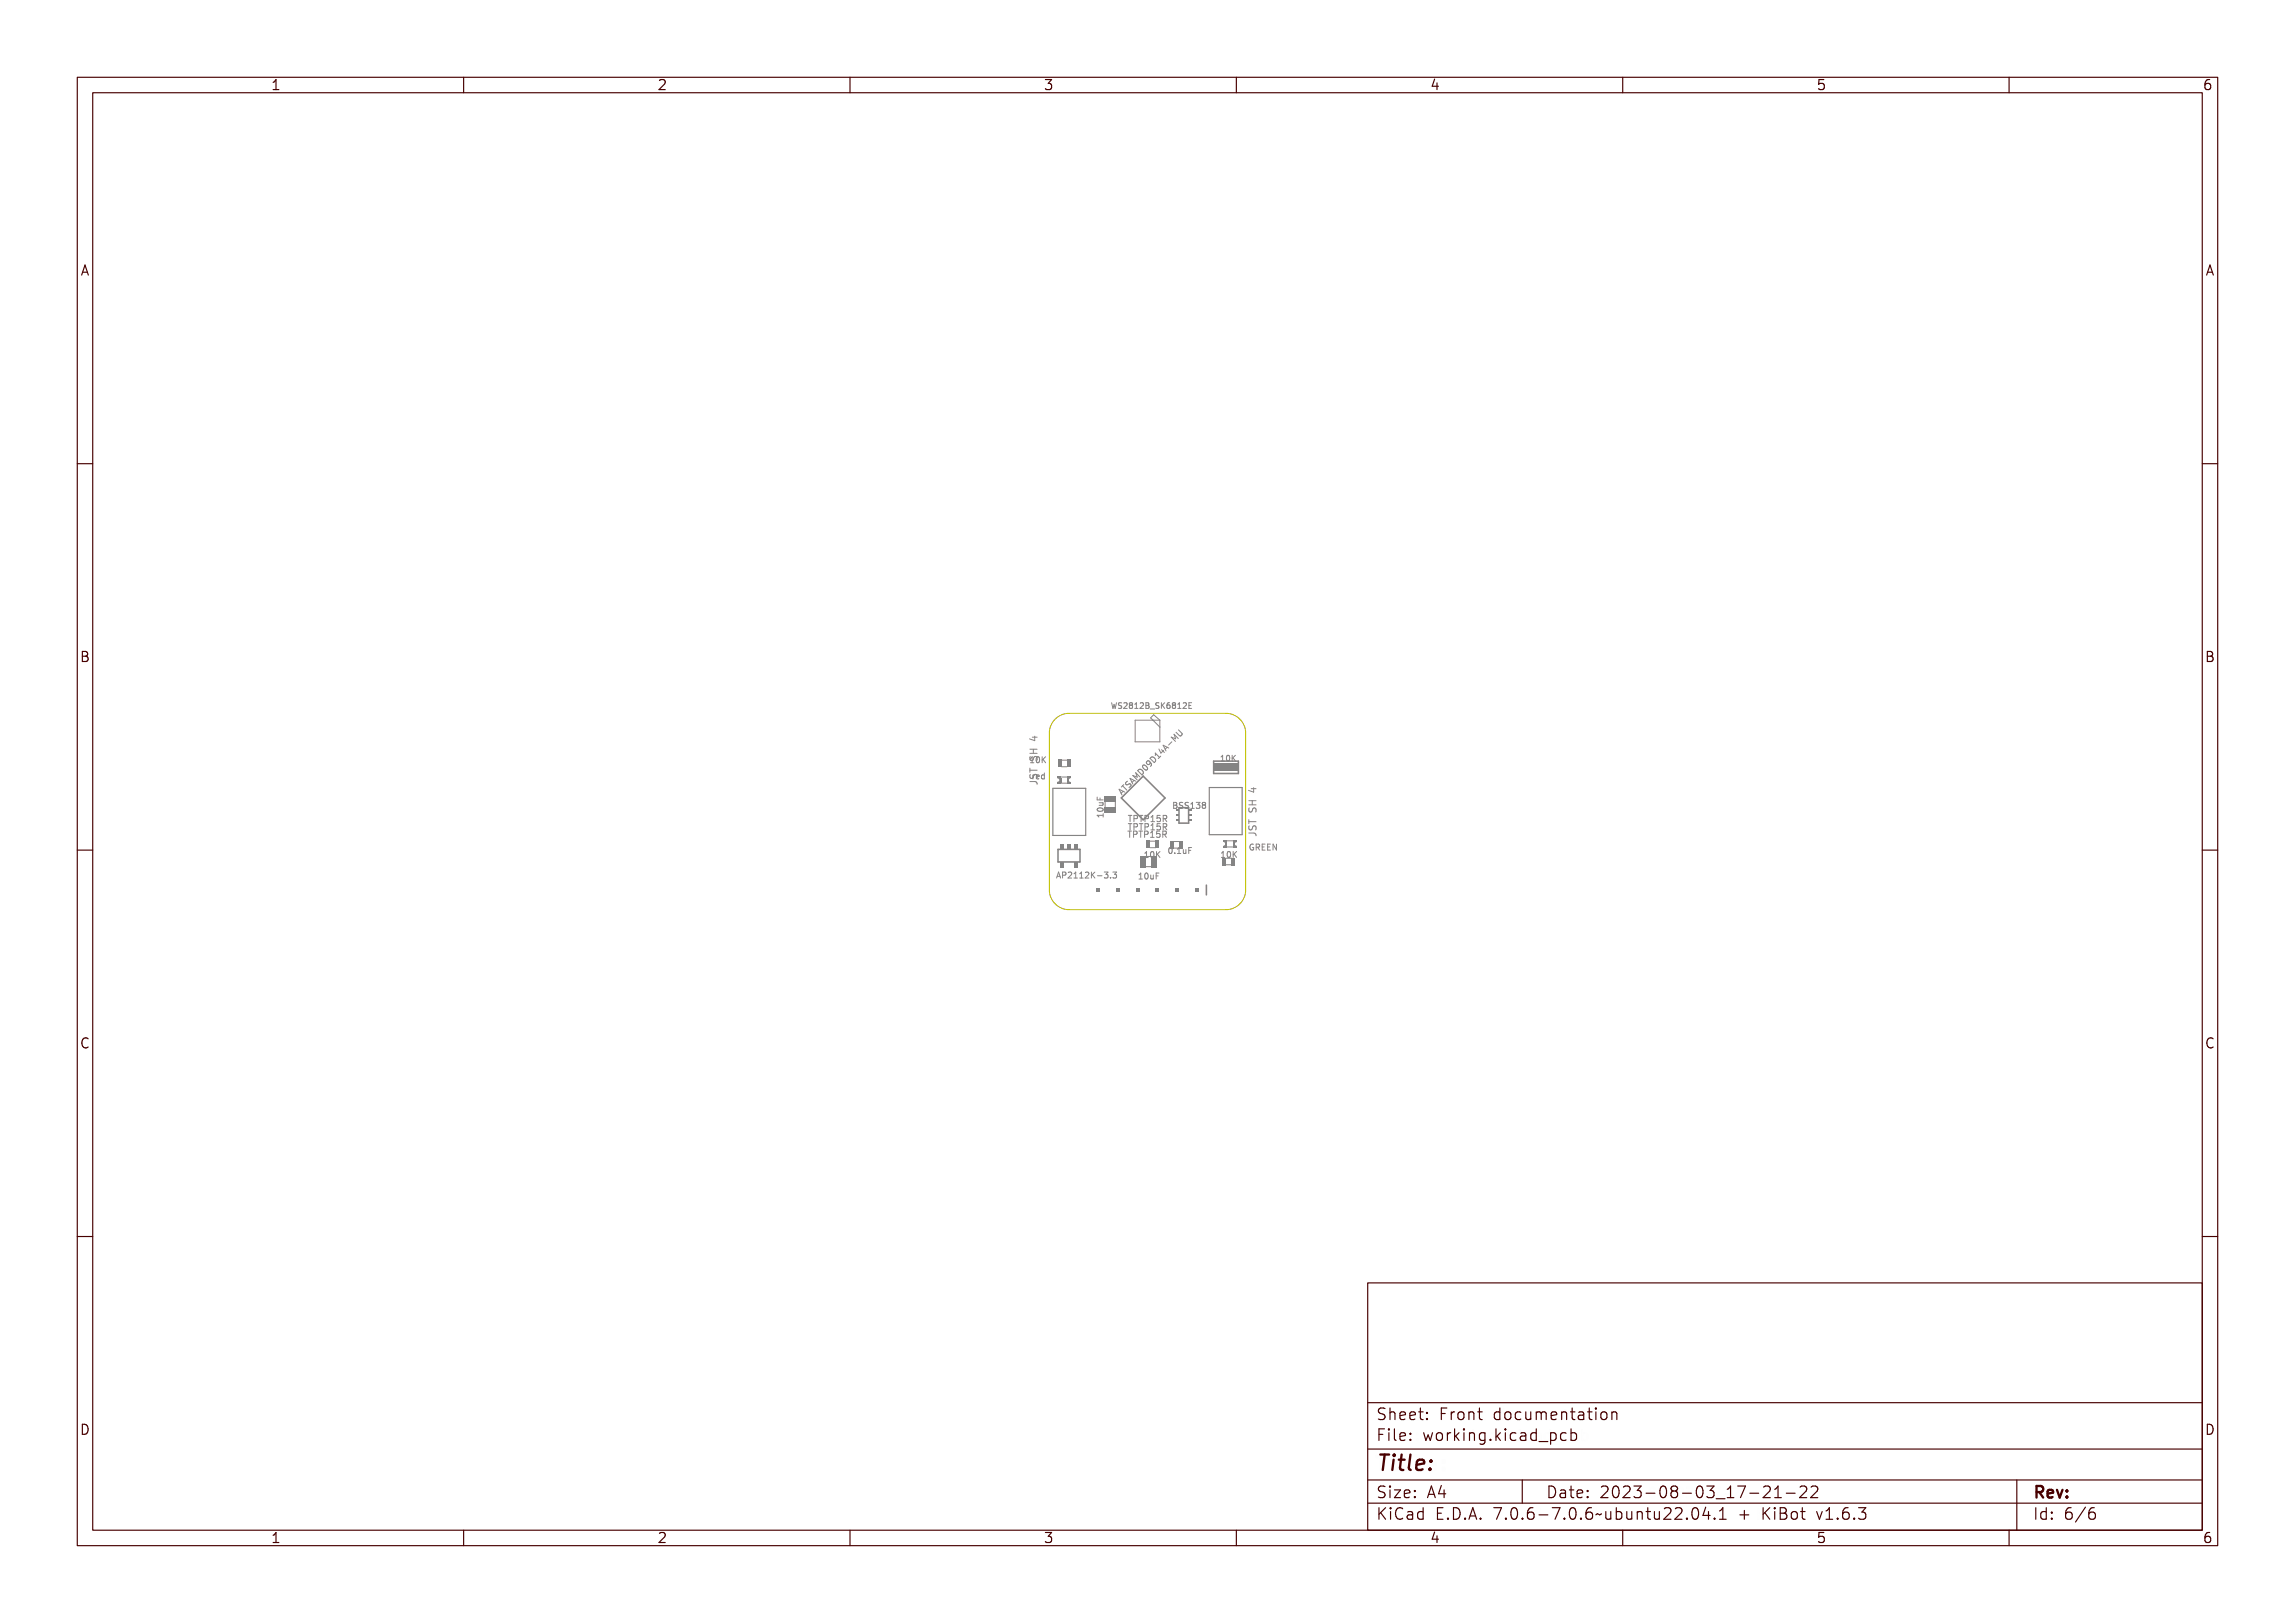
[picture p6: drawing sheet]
<svg xmlns="http://www.w3.org/2000/svg" width="297mm" height="210mm" viewBox="0 0 297 210" stroke-linecap="round" stroke-linejoin="round" font-family="sans-serif">
<defs><g id="words">
<text font-size="2.7" fill="#480000" x="178" y="190.3">Title:</text>
<g font-size="2" fill="#480000">
<text x="178" y="183.7">Sheet: Front documentation</text>
<text x="178" y="186.5">File: working.kicad_pcb</text>
<text x="178" y="193.9">Size: A4</text>
<text x="178" y="196.6">KiCad E.D.A. 7.0.6-7.0.6~ubuntu22.04.1 + KiBot v1.6.3</text>
<text x="200" y="193.9">Date: 2023-08-03_17-21-22</text>
<text x="263" y="196.6">Id: 6/6</text>
<text x="263" y="193.9">Rev:</text>
</g>
<g font-size="1.7" fill="#480000">
<text x="35" y="11.7">1</text>
<text x="85" y="11.7">2</text>
<text x="135" y="11.7">3</text>
<text x="185" y="11.7">4</text>
<text x="235" y="11.7">5</text>
<text x="285" y="11.7">6</text>
<text x="10.5" y="35.7">A</text>
<text x="285.5" y="35.7">A</text>
<text x="10.5" y="85.6">B</text>
<text x="285.5" y="85.6">B</text>
<text x="10.5" y="135.7">C</text>
<text x="285.5" y="135.7">C</text>
<text x="10.5" y="185.6">D</text>
<text x="285.5" y="185.6">D</text>
<text x="35" y="199.7">1</text>
<text x="85" y="199.7">2</text>
<text x="135" y="199.7">3</text>
<text x="185" y="199.7">4</text>
<text x="235" y="199.7">5</text>
<text x="285" y="199.7">6</text>
</g>
<g font-size="1.1" fill="#848484">
<text x="145.9" y="106.3">TPTP15R</text>
<text x="145.9" y="107.4">TPTP15R</text>
<text x="145.9" y="108.4">TPTP15R</text>
</g>
<g font-size="1" fill="#848484">
<text x="143.7" y="91.7">WS2812B_SK6812E</text>
<text x="133.5" y="100.8">red</text>
<text x="133.6" y="98.7">10K</text>
<text x="157.8" y="98.5">10K</text>
<text x="142.8" y="105.9" transform="rotate(-90 142.8 105.9)">10uF</text>
<text x="145.1" y="102.9" transform="rotate(-45 145.1 102.9)">ATSAMD09D14A-MU</text>
<text x="151.7" y="104.6">BSS138</text>
<text x="136.6" y="113.6">AP2112K-3.3</text>
<text x="147.2" y="113.8">10uF</text>
<text x="148" y="111">10K</text>
<text x="151.2" y="110.5">0.1uF</text>
<text x="157.9" y="111">10K</text>
<text x="161.6" y="110">GREEN</text>
</g>
</g></defs>
<g fill="none" stroke="#848484" stroke-width=".13">
<path d="M133.3 99.4v.5M133.3 99.7h.9M133.3 97.5h.9M133.3 96.9h.9M133.3 97.9v.3l.2 .2M133.4 98.7h.4M133.4 99.5h.1v.2h.8v.2h-.8v.2h-.1zM133.4 97.3h.9v.1h-.4v.3h.4v.1h-.9v-.1h.4v-.3h-.4zM133.4 95.9h.6v-.2h.1v.2h.2v.1h-.2v.4h-.1l-.6-.4zM133.4 98.1h.1M133.5 98.1h.1a.2 .2 0 0 0-.1 .2 .2 .2 0 0 0 .3 .1 .3 .3 0 0 1 .2-.4 .3 .3 0 0 1 .4 .2 .3 .3 0 0 1-.2 .4 .21 .21 0 0 0 .1-.3 .21 .21 0 0 0-.3-.1 .3 .3 0 0 1-.4 .4 .3 .3 0 0 1-.1-.5zM133.5 96h.5v.3z"/>
<path d="M133.6 95.4h.6M133.7 96.9v.6M133.7 98h.3v.6h.2v.1h-.4v-.1h.1v-.5h-.2zM133.9 95.3v.5l-.7-.2M134.4 98.1a.22 .22 0 0 1 .3 0l.1 .2a.31 .31 0 0 1-.2 .4 .45 .45 0 0 1-.2-.6zM134.5 98.1a.31 .31 0 0 1 .2 .2 .31 .31 0 0 1-.2 .3l-.1-.3zM134.9 98h.1v.3l.4-.3h.1l-.3 .3 .3 .4h-.1l-.3-.4-.1 .4h-.1zM143.7 91h.1l.1 .6 .1-.4h.1v.4l.1-.6h.1l-.1 .7h-.1l-.1-.4-.1 .4h-.1zM144.4 91h.2h.2l-.1 .1a.15 .15 0 0 0-.2 0 .15 .15 0 0 0 .1 .2 .22 .22 0 0 1 .2 .4 .22 .22 0 0 1-.4-.1 .17 .17 0 0 0 .2 0 .17 .17 0 0 0 .1-.2 .23 .23 0 0 1-.3-.1 .23 .23 0 0 1 0-.3zM145 91a.26 .26 0 0 1 .4 .1 .26 .26 0 0 1-.2 .4l-.1 .1h.3v.1h-.4l.2-.4a.18 .18 0 0 0 0-.2 .18 .18 0 0 0-.2 0zM145.6 91a.2 .2 0 0 1 .3 0 .2 .2 0 0 1 0 .3 .21 .21 0 0 1 0 .3 .21 .21 0 0 1-.3 0 .21 .21 0 0 1 .1-.3l-.1-.1zM146.2 91h.3v.6h.1v.1h-.4v-.1h.2v-.5h-.2z"/>
<path d="M146.7 91a.26 .26 0 0 1 .5 .1 .26 .26 0 0 1-.2 .4l-.1 .1h.3v.1h-.5l.3-.4a.18 .18 0 0 0 0-.2 .18 .18 0 0 0-.3 0zM147.3 91h.3a.17 .17 0 0 1 .2 .1 .17 .17 0 0 1-.1 .2 .2 .2 0 0 1 .1 .3 .2 .2 0 0 1-.2 .1h-.3zM147.4 91.4h.2a.13 .13 0 0 1 .1 .1 .13 .13 0 0 1-.1 .1h-.2zM147.4 91.1h.2a.11 .11 0 0 1 .1 .1 .11 .11 0 0 1-.1 .1h-.2zM147.5 99.5a.44 .44 0 0 1 .4 .1 .44 .44 0 0 1 .1 .5 .44 .44 0 0 1-.4-.1 .44 .44 0 0 1-.1-.5zM147.5 99.6a.42 .42 0 0 1 .5 .4 .42 .42 0 0 1-.5-.4zM147.9 91.9h.6zM147.9 99.1a.39 .39 0 0 1 .5 .1 .39 .39 0 0 1-.1 .6l-.1-.1a.22 .22 0 0 0 .2-.2 .22 .22 0 0 0-.1-.2 .25 .25 0 0 1-.3 .2 .25 .25 0 0 1-.1-.4zM148.3 98.7a.39 .39 0 0 1 .6 .1 .39 .39 0 0 1-.2 .6l-.5-.6zM148.3 98.8a.29 .29 0 0 1 .4 0 .29 .29 0 0 1 0 .4zM148.6 91h.2h.1v.1a.15 .15 0 0 0-.3 0 .15 .15 0 0 0 .2 .2 .22 .22 0 0 1 .1 .4 .22 .22 0 0 1-.4-.1 .17 .17 0 0 0 .3 0 .17 .17 0 0 0 0-.2 .23 .23 0 0 1-.2-.1 .23 .23 0 0 1 0-.3zM148.9 98.2l.4 .4 .1-.1 .1 .1-.3 .3-.1-.1 .2-.1-.4-.4-.1 .2-.1-.1z"/>
<path d="M149.1 91h.1v.3l.3-.3h.1l-.2 .3 .2 .4h-.1l-.2-.4-.1 .4h-.1zM149.3 97.8l.1-.1 .3 .3 .1-.1 .1 .3-.1 .1-.1-.1-.2 .2zM149.3 97.8l.3 .3-.1 .2zM149.6 97.4l.1-.1 .7 .4h-.1h-.1l-.2 .1 .1 .2-.1 .1zM149.7 97.4l.4 .2-.2 .2zM149.8 91.1l.2-.1h.1v.1a.21 .21 0 0 0-.2 0 .21 .21 0 0 0-.1 .2 .24 .24 0 0 1 .4 .1 .24 .24 0 0 1-.2 .3 .24 .24 0 0 1-.3-.2zM150.3 97.3l.2-.2 .1 .1-.2 .2zM150.4 91a.2 .2 0 0 1 .3 0 .2 .2 0 0 1-.1 .3 .21 .21 0 0 1 .1 .3 .21 .21 0 0 1-.3 0 .21 .21 0 0 1 0-.3l-.1-.1zM150.7 96.4v-.1l.6 .5-.1 .1-.5-.5 .2 .4-.4-.2 .5 .5-.1 .1-.5-.5 .1-.1 .3 .1zM150.8 96.2l.1-.1 .4 .4a.14 .14 0 0 0 .2 0 .14 .14 0 0 0 0-.2l-.4-.4h.1l.3 .3a.25 .25 0 0 1 0 .4 .25 .25 0 0 1-.3-.1zM150.9 91h.3v.6h.2v.1h-.4v-.1h.1v-.5h-.2zM151.5 91a.26 .26 0 0 1 .4 .1 .26 .26 0 0 1-.1 .4l-.2 .1h.3v.1h-.4l.2-.4a.18 .18 0 0 0 .1-.2 .18 .18 0 0 0-.3 0z"/>
<path d="M152.1 91h.4v.1h-.3v.2h.3v.1h-.3v.2h.3v.1h-.4zM152.5 95.6l-.6-.6 .2 .6-.5-.2 .5 .5M152.5 94.4l.5 .5v.2l-.2 .1h-.2l-.4-.4M153.1 91l.3-.1 .1 .2-.4 .6h.4M153.9 91.3h.2M154.2 90.9h-.3v.8h.3M157.9 97.8h.3v.6h.2v.1h-.4v-.1h.1v-.5h-.2zM158.5 97.9l.1-.1a.35 .35 0 0 1 .3 .3 .35 .35 0 0 1-.3 .4l-.1-.2zM158.7 97.9a.3 .3 0 0 1 .1 .2 .3 .3 0 0 1-.1 .3l-.1-.3zM159.1 97.8h.1v.3l.3-.3h.1l-.3 .3 .3 .4h-.1l-.3-.4v.4h-.1zM133.3 101.1h.6M133.3 100.2v.4"/>
<path d="M133.4 101.1h.6a.33 .33 0 0 1 .3 .5h-.1a.21 .21 0 0 0 .1-.2 .21 .21 0 0 0-.3-.2h-.5v.2h-.1zM133.5 100.3h.1a.2 .2 0 0 0-.1 .3 .2 .2 0 0 0 .3 0 .3 .3 0 0 1 .2-.3 .3 .3 0 0 1 .4 .1 .3 .3 0 0 1-.2 .4 .21 .21 0 0 0 .1-.3 .21 .21 0 0 0-.3 0 .3 .3 0 0 1-.4 .3 .3 .3 0 0 1-.1-.5zM134.1 101.2l.1 .3M136.9 112.9h.1l.2 .7h-.1v-.2h-.3v.2h-.1zM137 113l.1 .4h-.3zM137.4 112.9h.2a.25 .25 0 0 1 .2 .3 .25 .25 0 0 1-.3 .1v.3h-.1zM137.5 113h.1a.14 .14 0 0 1 .1 .1 .14 .14 0 0 1-.1 .2h-.1zM138 112.9a.27 .27 0 0 1 .4 .1 .27 .27 0 0 1-.2 .4l-.1 .2h.3h-.4l.2-.3a.19 .19 0 0 0 .1-.3 .19 .19 0 0 0-.3 0zM138.6 112.9h.3v.7h.2h-.5h.2v-.6h-.2zM139.3 112.9h.2v.7h.2h-.4h.1v-.6h-.1zM139.8 112.9a.27 .27 0 0 1 .5 .1 .27 .27 0 0 1-.2 .4l-.2 .2h.4h-.5l.3-.3a.19 .19 0 0 0 0-.3 .19 .19 0 0 0-.3 0zM140.4 112.9h.1v.3l.4-.3h.1l-.3 .3 .3 .4h-.1l-.3-.3-.1 .3h-.1z"/>
<path d="M141.2 113.3h.2v.1h-.2zM141.7 112.9a.23 .23 0 0 1 .4 0 .23 .23 0 0 1-.1 .3 .23 .23 0 0 1 .1 .4 .23 .23 0 0 1-.4-.1 .18 .18 0 0 0 .2 .1 .18 .18 0 0 0 .1-.2 .18 .18 0 0 0-.2-.1v-.1a.15 .15 0 0 0 .2-.1 .15 .15 0 0 0 0-.2 .15 .15 0 0 0-.2 .1zM142 105.5h.7v-.2h.1v.5h-.1v-.2h-.6l.1 .2h-.1zM142 103.5h.1v.3h.2v-.3h.1v.3h.4v.1h-.8zM142.1 104.8l.3-.1a.31 .31 0 0 1 .4 .3 .44 .44 0 0 1-.4 .2 .44 .44 0 0 1-.4-.2zM142.1 104.9a.34 .34 0 0 1 .6 .1 .34 .34 0 0 1-.6-.1zM142.2 104.1h.6l-.1 .1a.18 .18 0 0 1 .1 .2 .18 .18 0 0 1-.2 .1h-.4l.5-.1v-.2h-.5zM142.5 113.5h.1v.1h-.1zM143 112.9a.23 .23 0 0 1 .3 0 .23 .23 0 0 1 0 .3 .23 .23 0 0 1 0 .4 .23 .23 0 0 1-.4-.1 .18 .18 0 0 0 .3 .1 .18 .18 0 0 0 .1-.2 .18 .18 0 0 0-.2-.1v-.1a.15 .15 0 0 0 .2-.1 .15 .15 0 0 0-.1-.2 .15 .15 0 0 0-.2 .1zM144 112.8h.5l-.3 .3 .3 .1v.3l-.2 .1-.3-.1M144.9 102.1l.7 .4-.1 .1-.2-.1-.2 .2 .1 .2-.4-.7zM144.9 102.3l.3 .2-.1 .1z"/>
<path d="M145.5 101.5v.1l-.1 .2 .4 .4v.1l-.5-.4-.2 .1zM145.7 101.3l.2-.1v.1a.15 .15 0 0 0-.2 .2 .15 .15 0 0 0 .3 0 .23 .23 0 0 1 .3 .2 .23 .23 0 0 1-.3 .2 .17 .17 0 0 0 .2-.1 .17 .17 0 0 0-.1-.2 .24 .24 0 0 1-.4 .1 .24 .24 0 0 1 0-.4zM145.9 107.6h.6v.1h-.2v.7h-.1v-.7h-.3zM146 105.6h.6h-.3v.8h-.1v-.8h-.2zM146 106.6h.6v.1h-.3v.7h-.1v-.7h-.2zM146.2 100.8l.7 .4-.1 .1-.2-.1-.1 .2 .1 .1-.1 .1-.4-.7zM146.2 100.9l.4 .2-.2 .2zM146.5 100.5l.4 .2-.2-.4 .1-.1 .5 .6-.5-.4 .2 .3-.1 .1-.4-.2 .5 .5-.1 .1-.5-.6zM146.6 107.6h.3a.26 .26 0 0 1 .2 .3 .26 .26 0 0 1-.4 .2v.3h-.1zM146.7 105.6h.2a.26 .26 0 0 1 .3 .3 .26 .26 0 0 1-.4 .1v.4h-.1zM146.7 106.6h.2a.26 .26 0 0 1 .3 .4 .26 .26 0 0 1-.4 .1v.3h-.1zM146.7 107.7h.2a.15 .15 0 0 1 .1 .1 .15 .15 0 0 1-.1 .2h-.2z"/>
<path d="M146.8 105.6h.1a.15 .15 0 0 1 .2 .2 .15 .15 0 0 1-.2 .1h-.1zM146.8 106.7h.1a.15 .15 0 0 1 .2 .2 .15 .15 0 0 1-.2 .1h-.1zM147 100.1a.39 .39 0 0 1 .5 0 .39 .39 0 0 1-.1 .6l-.5-.5zM147 100.2a.29 .29 0 0 1 .4 0 .29 .29 0 0 1 0 .4zM147.2 107.6h.6v.1h-.2v.7h-.1v-.7h-.3zM147.3 105.6h.6h-.3v.8h-.1v-.8h-.2zM147.3 106.6h.6v.1h-.3v.7h-.1v-.7h-.2zM147.4 113.1l.2-.1v.7h.2v.1h-.4v-.1h.1v-.6l-.1 .1zM147.9 107.6h.3a.26 .26 0 0 1 .2 .3 .26 .26 0 0 1-.4 .2v.3h-.1zM148 113.1a.22 .22 0 0 1 .3 0l.1 .3a.31 .31 0 0 1-.2 .4 .45 .45 0 0 1-.2-.7zM148 105.6h.2a.26 .26 0 0 1 .3 .3 .26 .26 0 0 1-.4 .1v.4h-.1zM148 106.6h.2a.26 .26 0 0 1 .3 .4 .26 .26 0 0 1-.4 .1v.3h-.1z"/>
<path d="M148 107.7h.2a.15 .15 0 0 1 .1 .1 .15 .15 0 0 1-.1 .2h-.2zM148.1 105.6h.1a.15 .15 0 0 1 .2 .2 .15 .15 0 0 1-.2 .1h-.1zM148.1 106.7h.1a.15 .15 0 0 1 .2 .2 .15 .15 0 0 1-.2 .1h-.1zM148.1 113.1a.31 .31 0 0 1 .2 .3 .31 .31 0 0 1-.2 .3l-.1-.3zM148.1 110.3l.3-.1v.7h.1v.1h-.4v-.1h.2v-.6l-.2 .1zM148.6 113.2h.1v.4l.1 .1 .1-.1v-.4h.1v.6l-.1-.1a.18 .18 0 0 1-.2 .1 .18 .18 0 0 1-.1-.2zM148.6 107.6h.3v.7h.2v.1h-.5v-.1h.2v-.6h-.2zM148.7 105.6h.3v.7h.1v.1h-.4v-.1h.1v-.6h-.1zM148.7 106.7l.3-.1v.7h.1v.1h-.4v-.1h.1v-.6l-.1 .1zM148.7 110.3a.22 .22 0 0 1 .4 0l.1 .3a.31 .31 0 0 1-.3 .4 .45 .45 0 0 1-.2-.7zM148.8 108.8h.7M148.8 109.7h.7"/>
<path d="M148.9 110.3a.31 .31 0 0 1 .2 .3 .31 .31 0 0 1-.2 .3l-.1-.3zM149.2 113h.5v.1h-.4v.2h.3v.1h-.3v.4h-.1zM149.2 107.6h.4v.1h-.3v.2a.29 .29 0 0 1 .4 .3 .29 .29 0 0 1-.5 .2v-.1a.21 .21 0 0 0 .3 0 .21 .21 0 0 0 0-.3 .21 .21 0 0 0-.3 0zM149.3 110.2h.1v.4l.3-.4h.1l-.3 .3 .3 .5h-.1l-.2-.4-.1 .4h-.1zM149.3 105.6h.4h-.3v.2a.29 .29 0 0 1 .3 .4 .29 .29 0 0 1-.4 .1v-.1a.21 .21 0 0 0 .3 .1 .21 .21 0 0 0 0-.3 .21 .21 0 0 0-.3 0zM149.3 106.6h.4v.1h-.3v.2a.29 .29 0 0 1 .3 .4 .29 .29 0 0 1-.4 .1v-.1a.21 .21 0 0 0 .3 0 .21 .21 0 0 0 0-.3 .21 .21 0 0 0-.3 0zM149.9 107.6h.2a.22 .22 0 0 1 .2 .1 .22 .22 0 0 1-.1 .3l.2 .4h-.1l-.2-.3h-.1v.3h-.1zM149.9 105.6h.2a.22 .22 0 0 1 .3 .1 .22 .22 0 0 1-.2 .3l.3 .4h-.1l-.3-.4h-.1v.4h-.1zM149.9 106.6h.2a.22 .22 0 0 1 .3 .2 .22 .22 0 0 1-.2 .2l.3 .4h-.1l-.3-.3h-.1v.3h-.1zM150 107.7h.1a.14 .14 0 0 1 .1 .1 .14 .14 0 0 1-.1 .2h-.1zM150 105.6h.1a.14 .14 0 0 1 .2 .2 .14 .14 0 0 1-.2 .1h-.1zM150 106.7h.1a.14 .14 0 0 1 .2 .2 .14 .14 0 0 1-.2 .1h-.1z"/>
<path d="M150.7 108l.2 .4M150.7 105.9l.3 .4M150.7 107l.3 .4M150.8 107.5l.1 .2-.1 .3M150.8 105.5l.2 .2-.2 .2M150.8 106.6l.2 .1-.2 .3M151.4 109.8a.22 .22 0 0 1 .3 0l.1 .3a.31 .31 0 0 1-.3 .4 .45 .45 0 0 1-.1-.7zM151.5 109.8a.31 .31 0 0 1 .2 .3 .31 .31 0 0 1-.2 .3l-.1-.3zM151.8 103.9h.2a.18 .18 0 0 1 .2 .1 .18 .18 0 0 1-.1 .2 .21 .21 0 0 1 .1 .3 .21 .21 0 0 1-.2 .1h-.2zM151.9 104.3h.1a.14 .14 0 0 1 .2 .1 .14 .14 0 0 1-.2 .1h-.1zM151.9 104h.1a.12 .12 0 0 1 .1 .1 .12 .12 0 0 1-.1 .1h-.1zM152.1 110.3h.1v.2h-.1z"/>
<path d="M152.4 103.9h.3h.1v.1a.15 .15 0 0 0-.3 0 .14 .14 0 0 0 .1 .2 .24 .24 0 0 1 .3 .2 .24 .24 0 0 1-.2 .3 .24 .24 0 0 1-.3-.2 .18 .18 0 0 0 .2 .1 .18 .18 0 0 0 .1-.3 .24 .24 0 0 1-.3-.1 .24 .24 0 0 1 0-.3zM152.6 109.8l.3-.1v.7h.1v.1h-.4v-.1h.2v-.6h-.2zM153.1 103.9h.2h.1v.1a.15 .15 0 0 0-.3 0 .14 .14 0 0 0 .1 .2 .24 .24 0 0 1 .3 .2 .24 .24 0 0 1-.2 .3 .24 .24 0 0 1-.3-.2 .18 .18 0 0 0 .3 .1 .18 .18 0 0 0 0-.3 .24 .24 0 0 1-.3-.1 .24 .24 0 0 1 .1-.3zM153.2 109.9h.1v.4l.1 .1 .1-.1v-.4h.1v.6l-.1-.1a.18 .18 0 0 1-.2 .1 .18 .18 0 0 1-.1-.2zM153.7 103.9h.2v.6h.2v.1h-.4v-.1h.1v-.5h-.1zM153.8 109.7h.5v.1h-.4v.2h.3v.1h-.3v.4h-.1zM154.3 103.9a.23 .23 0 0 1 .3 0 .23 .23 0 0 1 0 .3 .23 .23 0 0 1 0 .4 .23 .23 0 0 1-.4-.1 .18 .18 0 0 0 .3 .1 .18 .18 0 0 0 .1-.2 .18 .18 0 0 0-.2-.1v-.1a.15 .15 0 0 0 .2-.1 .15 .15 0 0 0-.1-.2 .15 .15 0 0 0-.2 .1zM154.9 103.9a.21 .21 0 0 1 .4 0 .21 .21 0 0 1-.1 .3 .22 .22 0 0 1 .1 .4 .22 .22 0 0 1-.4 0 .22 .22 0 0 1 .1-.4l-.1-.1zM155.7 104.1v.1M155.7 103.9h.3v.1l-.1 .2M155.7 104.2h.2M155.7 104.2h.1"/>
<path d="M155.9 104.2l.1 .1v.2l-.3 .1M158 110.3l.3-.1v.7h.2v.1h-.5v-.1h.2v-.6l-.2 .1zM158.6 110.3a.22 .22 0 0 1 .4 0l.1 .3a.31 .31 0 0 1-.3 .4 .45 .45 0 0 1-.2-.7zM158.8 110.3a.31 .31 0 0 1 .2 .3 .31 .31 0 0 1-.2 .3l-.1-.3zM159.2 110.2h.1v.4l.3-.4h.2l-.3 .3 .3 .5h-.2l-.2-.4-.1 .4h-.1zM161.6 107.8h.7a.3 .3 0 0 1 .2 .3M161.6 106.1v.5M161.6 106.3h.9M161.6 104.1h.9M161.6 103.6h.9M161.7 104.5l-.1 .4 .1 .1h.3l.1-.4 .3-.1 .1 .2v.4M161.7 106.9l-.1 .3 .2 .2 .2-.1 .2-.4h.3v.1v.4"/>
<path d="M161.7 109.4l.2-.1h.2v.1h-.1a.29 .29 0 0 0-.3 .3 .29 .29 0 0 0 .3 .2v-.2h-.1v-.1h.2v.4a.34 .34 0 0 1-.4-.1 .34 .34 0 0 1 0-.4zM161.8 107.8h.6a.33 .33 0 0 1 .2 .5h-.1a.21 .21 0 0 0 .1-.3 .21 .21 0 0 0-.2-.1h-.5v.2h-.1zM161.8 106.1h.1v.3h.8v.1h-.8v.3h-.1zM161.8 103.9h.9v.1h-.5v.4h.5v.1h-.9v-.1h.3v-.4h-.3zM161.8 102.5h.6v-.1h.1v.1h.2v.1h-.2v.4h-.2l-.5-.3zM161.8 107h.1a.2 .2 0 0 0-.1 .2 .2 .2 0 0 0 .3 .1 .3 .3 0 0 1 .2-.4 .3 .3 0 0 1 .4 .2 .3 .3 0 0 1-.2 .4 .21 .21 0 0 0 .1-.3 .21 .21 0 0 0-.3-.1 .3 .3 0 0 1-.4 .4 .3 .3 0 0 1-.1-.5zM161.8 104.7h.1a.2 .2 0 0 0-.1 .3 .2 .2 0 0 0 .3 .1 .3 .3 0 0 1 .2-.4 .3 .3 0 0 1 .4 .2 .3 .3 0 0 1-.2 .3 .21 .21 0 0 0 .1-.3 .21 .21 0 0 0-.3 0 .3 .3 0 0 1-.4 .3 .3 .3 0 0 1-.1-.5zM161.9 102.6h.5v.3zM161.9 102h.6M162.1 103.6v.5M162.2 101.9v.6l-.6-.2M162.3 109.3h.2a.21 .21 0 0 1 .2 .1 .21 .21 0 0 1-.1 .3l.2 .3h-.1l-.2-.3h-.1v.3h-.1z"/>
<path d="M162.4 109.4h.1a.14 .14 0 0 1 .1 .1 .14 .14 0 0 1-.1 .1h-.1zM162.9 109.3h.5v.1h-.4v.2h.4v.1h-.4v.2h.4v.1h-.5zM163.5 109.3h.5v.1h-.3v.2h.3v.1h-.3v.2h.3v.1h-.5zM164.1 109.3h.2l.2 .6v-.6h.1v.7h-.1l-.3-.6v.6h-.1zM164.7 109.2l.5 .8v-.8"/>
<circle cx="134.5" cy="98.3" r=".07"/>
<circle cx="145.8" cy="91.2" r=".12"/>
<circle cx="145.8" cy="91.5" r=".14"/>
<circle cx="147.7" cy="99.8" r=".07"/>
<circle cx="148.1" cy="99.3" r=".17"/>
<circle cx="150" cy="91.5" r=".16"/>
<circle cx="150.5" cy="91.2" r=".12"/>
<circle cx="150.5" cy="91.5" r=".14"/>
<circle cx="158.7" cy="98.1" r=".06"/>
<circle cx="142.4" cy="105" r=".07"/>
<circle cx="148.2" cy="113.4" r=".07"/>
<circle cx="148.9" cy="110.6" r=".07"/>
<circle cx="151.5" cy="110.1" r=".07"/>
<circle cx="155.1" cy="104.1" r=".13"/>
<circle cx="155.1" cy="104.4" r=".15"/>
<circle cx="158.8" cy="110.6" r=".07"/>
</g>
<path d="M156.5 101.9h4.2v6.1h-4.2z" fill="none" stroke="#848484" stroke-width=".15"/>
<g fill="#848484">
<path d="M148.3 108.8h.5v.9h-.5z" fill-rule="evenodd"/>
<path d="M149.5 108.8h.5v.9h-.5z" fill-rule="evenodd"/>
</g>
<path d="M147.9 100.4l2.9 2.9-2.9 2.8-2.8-2.8z" fill="none" stroke="#848484" stroke-width=".2"/>
<path d="M144.3 103.7v.8" fill="none" stroke="#848484" stroke-width=".13"/>
<g fill="#848484">
<path d="M142.9 104.5h1.5v.7h-1.5z" fill-rule="evenodd"/>
<path d="M142.9 103h1.5v.8h-1.5z" fill-rule="evenodd"/>
</g>
<path d="M158.7 111.9h.7" fill="none" stroke="#848484" stroke-width=".13"/>
<g fill="#848484">
<path d="M158.2 111h.5v1h-.5z" fill-rule="evenodd"/>
<path d="M159.4 111h.5v1h-.5z" fill-rule="evenodd"/>
</g>
<path d="M152.6 104.5v2h1.2v-2" fill="none" stroke="#848484" stroke-width=".2"/>
<g fill="#848484">
<path d="M153.9 105.4h.4v.2h-.4z" fill-rule="evenodd"/>
<path d="M152.2 105.4h.3v.2h-.3z" fill-rule="evenodd"/>
<path d="M153.9 106h.4v.3h-.4z" fill-rule="evenodd"/>
<path d="M152.2 106h.3v.3h-.3z" fill-rule="evenodd"/>
</g>
<path d="M136.3 102h4.2v6.1h-4.2z" fill="none" stroke="#848484" stroke-width=".15"/>
<path d="M137.4 99.2h.7M137.4 98.4h.7" fill="none" stroke="#848484" stroke-width=".13"/>
<g fill="#848484">
<path d="M138 98.3h.5v1h-.5z" fill-rule="evenodd"/>
<path d="M136.9 98.3h.5v1h-.5z" fill-rule="evenodd"/>
</g>
<g fill="none" stroke="#848484" stroke-width=".13">
<path d="M136.9 100.7a.27 .27 0 0 1 .3 .2 .27 .27 0 0 1-.3 .3M137.4 100.5h.7M137.4 101.3h.7M138.5 100.6a.3 .3 0 0 0-.3 .3 .3 .3 0 0 0 .3 .3"/>
<circle cx="138.3" cy="100.6" r=".07"/>
</g>
<g fill="#848484">
<path d="M138.4 100.5h.2v.2h-.2z" fill-rule="evenodd"/>
<path d="M138.1 100.5h.3z" fill-rule="evenodd"/>
<path d="M138.1 100.5h.2v.9h-.2z" fill-rule="evenodd"/>
<path d="M136.9 100.5h.5v.2h-.5z" fill-rule="evenodd"/>
<path d="M137.1 100.7h.3v.5h-.3z" fill-rule="evenodd"/>
<path d="M137.1 100.7h.1v.1h-.1z" fill-rule="evenodd"/>
<path d="M137.1 101.1h.1v.1h-.1z" fill-rule="evenodd"/>
<path d="M138.3 101.2h.3v.2h-.3z" fill-rule="evenodd"/>
<path d="M136.9 101.2h.5v.2h-.5z" fill-rule="evenodd"/>
</g>
<path d="M152 108.9h.7" fill="none" stroke="#848484" stroke-width=".13"/>
<g fill="#848484">
<path d="M151.5 108.8h.5v1h-.5z" fill-rule="evenodd"/>
<path d="M152.6 108.8h.5v1h-.5z" fill-rule="evenodd"/>
</g>
<path d="M157.1 98.5h3.2v1.6h-3.2z" fill="none" stroke="#848484" stroke-width=".2"/>
<path d="M157.1 98.8h3.1v1h-3.1z" fill-rule="evenodd" fill="#848484"/>
<path d="M156.1 114.5v1.3" fill="none" stroke="#848484" stroke-width=".2"/>
<g fill="#848484">
<path d="M154.6 114.9h.5v.5h-.5z" fill-rule="evenodd"/>
<path d="M152.1 114.9h.5v.5h-.5z" fill-rule="evenodd"/>
<path d="M149.5 114.9h.5v.5h-.5z" fill-rule="evenodd"/>
<path d="M147 114.9h.5v.5h-.5z" fill-rule="evenodd"/>
<path d="M144.4 114.9h.5v.5h-.5z" fill-rule="evenodd"/>
<path d="M141.9 114.9h.5v.5h-.5z" fill-rule="evenodd"/>
</g>
<g fill="none" stroke="#848484" stroke-width=".13">
<path d="M158.4 108.9a.3 .3 0 0 1 .2 .3 .3 .3 0 0 1-.2 .3M158.8 109.6h.7M158.8 108.8h.7M160 108.9a.27 .27 0 0 0-.3 .3 .27 .27 0 0 0 .3 .3"/>
<circle cx="158.5" cy="109.5" r=".08"/>
</g>
<g fill="#848484">
<path d="M158.3 109.4h.2v.2h-.2z" fill-rule="evenodd"/>
<path d="M158.4 109.6h.4z" fill-rule="evenodd"/>
<path d="M158.6 108.7h.2v.9h-.2z" fill-rule="evenodd"/>
<path d="M159.5 109.4h.5v.2h-.5z" fill-rule="evenodd"/>
<path d="M158.6 109.4v.1z" fill-rule="evenodd"/>
<path d="M159.5 108.9h.2v.6h-.2z" fill-rule="evenodd"/>
<path d="M159.7 109.4h.1v.1h-.1z" fill-rule="evenodd"/>
<path d="M159.7 108.9h.1v.1h-.1z" fill-rule="evenodd"/>
<path d="M158.3 108.7h.3v.2h-.3z" fill-rule="evenodd"/>
<path d="M159.5 108.7h.5v.2h-.5z" fill-rule="evenodd"/>
</g>
<path d="M136.9 109.9h2.9v1.6h-2.9z" fill="none" stroke="#848484" stroke-width=".2"/>
<g fill="#848484">
<path d="M139 111.6h.5v.6h-.5z" fill-rule="evenodd"/>
<path d="M139 109.2h.5v.7h-.5z" fill-rule="evenodd"/>
<path d="M138.1 109.2h.5v.7h-.5z" fill-rule="evenodd"/>
<path d="M137.1 111.6h.5v.6h-.5z" fill-rule="evenodd"/>
<path d="M137.1 109.2h.5v.7h-.5z" fill-rule="evenodd"/>
</g>
<path d="M148.2 112.1h.8" fill="none" stroke="#848484" stroke-width=".13"/>
<g fill="#848484">
<path d="M149 110.8h.7v1.4h-.7z" fill-rule="evenodd"/>
<path d="M147.5 110.8h.8v1.4h-.8z" fill-rule="evenodd"/>
</g>
<path d="M146.9 93.2h3.2v2.8h-3.2zM150.1 93.2l-.8-.7-.4 .4 1.2 1.2" fill="none" stroke="#848484" stroke-width=".13"/>
<path d="M136.8 92.9l1-.5 .5-.1h20.4a2.54 2.54 0 0 1 2.5 2.5v20.4a2.54 2.54 0 0 1-2.5 2.5h-20.4a2.54 2.54 0 0 1-2.5-2.5v-20.4a2.54 2.54 0 0 1 1-1.9z" fill="none" stroke="#c2c200" stroke-width=".13"/>
<g fill="none" stroke="#480000" stroke-width=".15">
<path d="M10 10h277v190h-277zM12 12h273v186h-273zM60 10v2M110 10v2M160 10v2M210 10v2M260 10v2M10 60h2M285 60h2M10 110h2M285 110h2M10 160h2"/>
<path d="M285 160h2M177 166h108v32h-108zM60 198v2M110 198v2M160 198v2M177 181.5h108M177 187.5h108M177 191.5h108M177 194.5h108M178.1 195.2h.2v.6l.6-.6h.3l-.6 .6 .6 .8h-.2l-.5-.7-.2 .2v.5h-.2zM178.2 185h.9v.2h-.7v.4h.6v.2h-.6v.7h-.2zM178.3 182.4l.5-.1h.2v.2a.34 .34 0 0 0-.4-.1 .34 .34 0 0 0-.2 .4 .62 .62 0 0 1 .6 .7 .71 .71 0 0 1-.8 .2v-.2a.4 .4 0 0 0 .4 .1 .4 .4 0 0 0 .3-.3l-.4-.2a.4 .4 0 0 1-.3-.3 .4 .4 0 0 1 .1-.4z"/>
<path d="M178.3 192.5l.5-.1h.2v.2a.34 .34 0 0 0-.4-.1 .34 .34 0 0 0-.2 .4 .62 .62 0 0 1 .6 .7 .71 .71 0 0 1-.8 .2v-.2a.4 .4 0 0 0 .4 .1 .4 .4 0 0 0 .3-.3l-.4-.2a.4 .4 0 0 1-.3-.3 .4 .4 0 0 1 .1-.4zM179.4 182.2h.2v.6a.35 .35 0 0 1 .4-.1 .35 .35 0 0 1 .2 .4v.6h-.2v-.8l-.2-.1a.28 .28 0 0 0-.2 .3v.6h-.2zM179.5 185.4h.4v.9h.4v.2h-.9v-.2h.3v-.8h-.2zM179.5 192.8h.4v.9h.4v.1h-.9v-.1h.3v-.8h-.2zM179.5 195.6h.4v.9h.4v.1h-.9v-.1h.3v-.8h-.2zM179.7 184.9h.2v.3h-.2zM179.7 192.3h.2v.3h-.2zM179.7 195.1h.2v.3h-.2zM180.6 184.9h.4v1.3l.1 .1h.3v.2a.4 .4 0 0 1-.5-.4v-1h-.3zM180.6 192.8h.8v.1l-.6 .8h.6v.1h-.8v-.1l.6-.8h-.6zM180.7 182.8a.49 .49 0 0 1 .6-.1 .49 .49 0 0 1 .2 .5h-.8a.42 .42 0 0 0 .3 .4 .42 .42 0 0 0 .4-.1v.2a.6 .6 0 0 1-.8-.1 .6 .6 0 0 1 .1-.8zM180.7 195.4l.3-.2h.2h.3v.2a.43 .43 0 0 0-.6 0 .43 .43 0 0 0-.2 .5 .43 .43 0 0 0 .2 .5 .43 .43 0 0 0 .6 0v.2a.62 .62 0 0 1-.7 0 .62 .62 0 0 1-.3-.7z"/>
<path d="M180.8 182.9l.2-.1a.27 .27 0 0 1 .3 .3h-.6zM181.8 195.6a.5 .5 0 0 1 .6-.1 .5 .5 0 0 1 .2 .5v.6h-.1v-.1a.38 .38 0 0 1-.5 .2 .38 .38 0 0 1-.2-.5 .38 .38 0 0 1 .4-.2h.3a.35 .35 0 0 0-.3-.4 .35 .35 0 0 0-.4 .2zM181.9 182.8a.49 .49 0 0 1 .6-.1 .49 .49 0 0 1 .2 .5h-.8a.42 .42 0 0 0 .3 .4 .42 .42 0 0 0 .5-.1v.2a.6 .6 0 0 1-.9-.1 .6 .6 0 0 1 .1-.8zM181.9 185.5a.49 .49 0 0 1 .6-.1 .49 .49 0 0 1 .2 .5h-.8a.42 .42 0 0 0 .3 .4 .42 .42 0 0 0 .5-.1v.2a.6 .6 0 0 1-.9-.1 .6 .6 0 0 1 .1-.8zM181.9 192.9a.49 .49 0 0 1 .6-.1 .49 .49 0 0 1 .2 .5h-.8a.42 .42 0 0 0 .3 .4 .42 .42 0 0 0 .5-.1v.2a.6 .6 0 0 1-.9-.1 .6 .6 0 0 1 .1-.8zM182 196.2l.5-.1a.31 .31 0 0 1-.2 .4 .31 .31 0 0 1-.4-.1zM182 182.9l.2-.1a.27 .27 0 0 1 .3 .3h-.6zM182 185.6l.2-.1a.27 .27 0 0 1 .3 .3h-.6zM182 193l.2-.1a.27 .27 0 0 1 .3 .3h-.6zM183 195.7l.4-.2 .2 .2v-.6h.2v1.5h-.2v-.1a.42 .42 0 0 1-.5 .1 .42 .42 0 0 1-.2-.5zM183.2 195.8a.23 .23 0 0 1 .4 0v.3a.33 .33 0 0 1-.2 .4 .48 .48 0 0 1-.2-.7zM183.2 182.3h.2v.4h.4v.1h-.4v.7l.1 .1h.3v.1a.41 .41 0 0 1-.6-.3v-.6h-.3v-.1h.3z"/>
<path d="M183.3 185.4h.2v.3h-.2zM183.3 186.2h.2v.3h-.2zM183.3 192.8h.2v.3h-.2zM183.3 193.6h.2v.2h-.2zM184.5 182.7h.2v.3h-.2zM184.5 183.5h.2v.2h-.2zM185.2 185.4h.2l.2 .8 .1-.5h.2l.2 .5 .1-.8h.2l-.2 1.1h-.2l-.2-.7-.2 .7h-.1zM185.4 195.2h.9v.2h-.7v.4h.6v.2h-.6v.5h.7v.1h-.9zM185.7 192.4h.2l.5 1.4h-.2l-.1-.3h-.5l-.1 .3h-.2zM185.8 192.6l.2 .7h-.4zM186.6 182.3h.9v.2h-.7v.4h.6v.2h-.6v.6h-.2zM186.7 185.5a.56 .56 0 0 1 .8 .2 .56 .56 0 0 1-.3 .7 .57 .57 0 0 1-.6-.2 .57 .57 0 0 1 .1-.7z"/>
<path d="M186.8 185.6a.26 .26 0 0 1 .3-.1 .26 .26 0 0 1 .2 .2v.2a.33 .33 0 0 1-.3 .4l-.2-.2zM186.9 196.4h.2v.2h-.2zM187.1 192.4h.2v.9h.2v.2h-.2v.3h-.2v-.3h-.6v-.2zM187.1 192.6v.7h-.4zM187.8 195.2a.76 .76 0 0 1 .9 .7 .76 .76 0 0 1-.9 .7zM188 195.4a.5 .5 0 0 1 .5 .2 .5 .5 0 0 1 0 .5 .39 .39 0 0 1-.5 .4zM188 182.7h.2v.2a.41 .41 0 0 1 .6-.2v.2a.37 .37 0 0 0-.5-.1 .37 .37 0 0 0-.1 .4v.5h-.2zM188 185.4h.2v.2a.41 .41 0 0 1 .6-.2v.2a.37 .37 0 0 0-.5-.1 .37 .37 0 0 0-.1 .4v.6h-.2zM189.1 184.9h.1v.9l.5-.4h.2l-.4 .4 .5 .7h-.2l-.4-.6-.2 .1v.5h-.1zM189.1 182.8a.56 .56 0 0 1 .8 .2 .56 .56 0 0 1-.3 .7 .57 .57 0 0 1-.6-.2 .57 .57 0 0 1 .1-.7zM189.2 182.9a.26 .26 0 0 1 .3-.1 .26 .26 0 0 1 .2 .2v.2a.33 .33 0 0 1-.3 .4l-.2-.2zM189.3 196.4h.3v.2h-.3z"/>
<path d="M190.2 182.7h.2v.1a.35 .35 0 0 1 .4-.1 .35 .35 0 0 1 .3 .4v.6h-.2v-.8l-.2-.1a.28 .28 0 0 0-.3 .3v.6h-.2zM190.3 185.4h.4v.9h.4v.2h-.9v-.2h.4v-.8h-.3zM190.5 195.2h.3l.4 1.4h-.2l-.1-.3h-.5l-.1 .3h-.2zM190.6 184.9h.1v.3h-.1zM190.6 195.4l.2 .7h-.4zM191.4 185.4h.2v.1a.35 .35 0 0 1 .4-.1 .35 .35 0 0 1 .3 .4v.7h-.2v-.9l-.2-.1a.28 .28 0 0 0-.3 .3v.7h-.2zM191.7 182.3h.1v.4h.4v.1h-.4v.7l.1 .1h.3v.1a.41 .41 0 0 1-.5-.3v-.6h-.3v-.1h.3zM191.7 196.4h.3v.2h-.3zM192.7 185.5l.3-.2 .3 .2v-.1h.2v1a.53 .53 0 0 1-.8 .4v-.2a.36 .36 0 0 0 .4 .1 .36 .36 0 0 0 .2-.4l-.2 .1a.51 .51 0 0 1-.5-.2 .51 .51 0 0 1 0-.5zM192.8 185.6a.25 .25 0 0 1 .3-.1 .25 .25 0 0 1 .2 .2v.2a.32 .32 0 0 1-.3 .4 .47 .47 0 0 1-.2-.7zM193.8 195.2h.9l-.5 1.4h-.2l.5-1.2h-.7zM193.9 182.8l.3-.2 .3 .2v-.6h.2v1.5h-.2v-.1a.42 .42 0 0 1-.6 .1 .42 .42 0 0 1-.1-.5z"/>
<path d="M194.1 182.8a.42 .42 0 0 1 .4 .4 .42 .42 0 0 1-.3 .4 .48 .48 0 0 1-.1-.8zM194.1 186.2h.3v.3h-.3zM195.1 184.9h.2v.9l.4-.4h.3l-.5 .4 .5 .7h-.2l-.4-.6-.1 .1v.5h-.2zM195.1 182.8a.56 .56 0 0 1 .8 .2 .56 .56 0 0 1-.3 .7 .57 .57 0 0 1-.6-.2 .57 .57 0 0 1 .1-.7zM195.2 182.9a.26 .26 0 0 1 .3-.1 .26 .26 0 0 1 .2 .2v.2a.33 .33 0 0 1-.3 .4l-.2-.2zM195.3 196.4h.3v.2h-.3zM196.3 185.4h.5v.9h.3v.2h-.9v-.2h.4v-.8h-.3zM196.3 195.4a.45 .45 0 0 1 .5-.2 .45 .45 0 0 1 .3 .5v.2a.51 .51 0 0 1-.2 .6 .51 .51 0 0 1-.6 0l-.1-.6zM196.4 182.8l.5-.2 .2 .1v.2a.4 .4 0 0 0-.6 0 .4 .4 0 0 0 0 .6 .4 .4 0 0 0 .6 0v.2a.58 .58 0 0 1-.8-.1 .58 .58 0 0 1 .1-.8zM196.5 195.4a.39 .39 0 0 1 .4 .5v.2a.29 .29 0 0 1-.3 .4 .29 .29 0 0 1-.2-.4v-.5zM196.6 184.9h.2v.3h-.2zM197 191.5v3"/>
<path d="M197.4 182.7h.2v.8l.2 .1a.28 .28 0 0 0 .3-.3v-.6h.2v1h-.2v-.1a.35 .35 0 0 1-.4 .2 .35 .35 0 0 1-.3-.5zM197.6 185.5l.5-.2 .2 .1v.2a.4 .4 0 0 0-.6 0 .4 .4 0 0 0 0 .6 .4 .4 0 0 0 .6 0v.2a.58 .58 0 0 1-.8-.1 .58 .58 0 0 1 .1-.8zM197.7 196.4h.3v.2h-.3zM198.6 182.7h.1a.21 .21 0 0 1 .2-.1 .21 .21 0 0 1 .2 .2l.2-.2 .1 .1a1.27 1.27 0 0 1 .2 1h-.2v-.8l-.1-.1-.2 .1v.8h-.1v-.8l-.2-.1-.1 .1v.8h-.1zM198.7 185.4a.5 .5 0 0 1 .5-.1 .5 .5 0 0 1 .3 .5v.7h-.2v-.2a.38 .38 0 0 1-.5 .2 .38 .38 0 0 1-.2-.5 .38 .38 0 0 1 .5-.2h.2a.35 .35 0 0 0-.3-.4 .35 .35 0 0 0-.3 .2zM198.7 195.4l.3-.2h.2h.2v.2a.43 .43 0 0 0-.5 0 .43 .43 0 0 0-.1 .5 .44 .44 0 0 1 .6-.1 .44 .44 0 0 1 .1 .6 .47 .47 0 0 1-.6 .3 .47 .47 0 0 1-.3-.5v-.5zM198.8 186l.5-.1a.31 .31 0 0 1-.1 .4 .31 .31 0 0 1-.4-.1zM198.9 195.9a.3 .3 0 0 1 .4 .3 .3 .3 0 0 1-.4 .2l-.1-.2zM199.9 185.5l.3-.2 .3 .2v-.6h.2v1.6h-.2v-.2a.42 .42 0 0 1-.5 .1 .42 .42 0 0 1-.2-.5zM199.9 182.8a.49 .49 0 0 1 .6-.1 .49 .49 0 0 1 .2 .5h-.7a.42 .42 0 0 0 .2 .4 .42 .42 0 0 0 .5-.1v.2a.6 .6 0 0 1-.8-.1 .6 .6 0 0 1 0-.8zM200 196h.5v.2h-.5zM200 185.6a.23 .23 0 0 1 .4 0l.1 .3a.33 .33 0 0 1-.3 .4 .48 .48 0 0 1-.2-.7z"/>
<path d="M200.1 182.9l.2-.1a.27 .27 0 0 1 .3 .3h-.6zM200.1 192.4a.76 .76 0 0 1 1 .7 .76 .76 0 0 1-1 .7zM200.3 192.6a.5 .5 0 0 1 .5 .2 .5 .5 0 0 1 .1 .5 .39 .39 0 0 1-.6 .4zM200.9 186.8h1.2v.1h-1.2zM201 195.2h.9l-.5 1.4h-.2l.5-1.2h-.7zM201.1 182.7h.1v.1a.35 .35 0 0 1 .5-.1 .35 .35 0 0 1 .2 .4v.6h-.2v-.8l-.2-.1a.28 .28 0 0 0-.3 .3v.6h-.1zM201.4 192.8a.5 .5 0 0 1 .6-.1 .5 .5 0 0 1 .2 .5v.6h-.1v-.1a.38 .38 0 0 1-.5 .2 .38 .38 0 0 1-.2-.5 .38 .38 0 0 1 .4-.2h.3a.35 .35 0 0 0-.3-.4 .35 .35 0 0 0-.4 .2zM201.6 193.4l.5-.1a.31 .31 0 0 1-.2 .4 .31 .31 0 0 1-.4-.1zM202.2 185.4h.2v.1a.42 .42 0 0 1 .6-.1 .42 .42 0 0 1 .1 .5 .42 .42 0 0 1-.1 .5 .42 .42 0 0 1-.6-.1v.6h-.2zM202.5 182.3h.2v.4h.4v.1h-.4v.7l.1 .1h.3v.1a.41 .41 0 0 1-.6-.3v-.6h-.3v-.1h.3zM202.5 185.6a.24 .24 0 0 1 .3-.1 .24 .24 0 0 1 .1 .2l.1 .2a.32 .32 0 0 1-.3 .4 .48 .48 0 0 1-.2-.7zM202.5 196.4h.3v.2h-.3z"/>
<path d="M202.8 192.4h.2v.4h.4v.1h-.4v.7l.1 .1h.3v.1a.41 .41 0 0 1-.6-.3v-.6h-.3v-.1h.3zM203.5 182.7a.5 .5 0 0 1 .5-.1 .5 .5 0 0 1 .3 .5v.6h-.2v-.1a.38 .38 0 0 1-.5 .2 .38 .38 0 0 1-.2-.5 .38 .38 0 0 1 .5-.2h.2a.35 .35 0 0 0-.2-.4 .35 .35 0 0 0-.4 .2zM203.5 195.4a.45 .45 0 0 1 .6-.2 .45 .45 0 0 1 .2 .5v.2a.51 .51 0 0 1-.1 .6 .51 .51 0 0 1-.7 0l-.1-.6zM203.6 185.5l.5-.2 .2 .1v.2a.4 .4 0 0 0-.5 0 .4 .4 0 0 0 0 .6 .4 .4 0 0 0 .5 0v.2a.58 .58 0 0 1-.8-.1 .58 .58 0 0 1 .1-.8zM203.7 183.3l.4-.1a.31 .31 0 0 1-.1 .4 .31 .31 0 0 1-.4-.1zM203.7 195.4a.39 .39 0 0 1 .4 .5v.2a.29 .29 0 0 1-.2 .4 .29 .29 0 0 1-.3-.4v-.5zM203.9 192.9a.49 .49 0 0 1 .6-.1 .49 .49 0 0 1 .2 .5h-.8a.42 .42 0 0 0 .3 .4 .42 .42 0 0 0 .5-.1v.2a.6 .6 0 0 1-.9-.1 .6 .6 0 0 1 .1-.8zM204 193l.2-.1a.27 .27 0 0 1 .3 .3h-.6zM204.7 184.9h.1v.6a.41 .41 0 0 1 .6-.1 .41 .41 0 0 1 .2 .5 .42 .42 0 0 1-.2 .5 .42 .42 0 0 1-.6-.1v.2h-.1zM204.9 182.3h.2v.4h.4v.1h-.4v.7l.1 .1h.3v.1a.41 .41 0 0 1-.6-.3v-.6h-.3v-.1h.3zM204.9 185.6a.24 .24 0 0 1 .3-.1 .24 .24 0 0 1 .2 .2v.2a.32 .32 0 0 1-.3 .4 .48 .48 0 0 1-.2-.7zM204.9 196.4h.3v.2h-.3z"/>
<path d="M205.3 192.8h.2v.3h-.2zM205.3 193.6h.2v.2h-.2zM205.9 182.7h.5v.9h.3v.1h-.9v-.1h.4v-.8h-.3zM205.9 195.4l.3-.2h.2h.2v.2a.43 .43 0 0 0-.5 0 .43 .43 0 0 0-.1 .5 .44 .44 0 0 1 .6-.1 .44 .44 0 0 1 .1 .6 .47 .47 0 0 1-.5 .3 .47 .47 0 0 1-.4-.5v-.5zM206.1 195.9a.3 .3 0 0 1 .5 .3 .3 .3 0 0 1-.5 .2l-.1-.2zM206.2 182.2h.2v.3h-.2zM207 196l.3-.1 .5 .1 .2-.1a.32 .32 0 0 1-.5 .2h-.3l-.2 .1zM207.1 182.8a.56 .56 0 0 1 .8 .2 .56 .56 0 0 1-.2 .7 .57 .57 0 0 1-.7-.2 .57 .57 0 0 1 .1-.7zM207.3 182.9a.26 .26 0 0 1 .2-.1 .26 .26 0 0 1 .2 .2l.1 .2a.33 .33 0 0 1-.3 .4l-.3-.2zM207.4 192.5a.5 .5 0 0 1 .7 0 .5 .5 0 0 1-.1 .7l-.4 .5h.7v.1h-.9v-.1l.2-.3a.72 .72 0 0 0 .4-.8l-.3-.1-.3 .2zM208.3 182.7h.1v.1a.35 .35 0 0 1 .5-.1 .35 .35 0 0 1 .2 .4v.6h-.2v-.8l-.2-.1a.28 .28 0 0 0-.3 .3v.6h-.1zM208.3 195.6h.1l.1 .8 .2 .1a.28 .28 0 0 0 .2-.3v-.6h.2v1h-.2v-.1a.35 .35 0 0 1-.4 .2 .35 .35 0 0 1-.2-.5z"/>
<path d="M208.7 192.6a.45 .45 0 0 1 .5-.2 .45 .45 0 0 1 .3 .5v.2a.51 .51 0 0 1-.2 .6 .51 .51 0 0 1-.6 0l-.1-.6zM208.9 192.6a.39 .39 0 0 1 .4 .5v.2a.29 .29 0 0 1-.3 .4 .29 .29 0 0 1-.2-.4v-.5zM209.5 195.1h.2v.6a.41 .41 0 0 1 .5-.1 .41 .41 0 0 1 .2 .5 .42 .42 0 0 1-.2 .5 .42 .42 0 0 1-.5-.1v.1h-.2zM209.7 195.8a.24 .24 0 0 1 .3-.1 .24 .24 0 0 1 .2 .2v.2a.32 .32 0 0 1-.3 .4 .48 .48 0 0 1-.2-.7zM209.8 192.5a.5 .5 0 0 1 .7 0 .5 .5 0 0 1-.1 .7l-.4 .5h.7v.1h-.9v-.1l.2-.3a.72 .72 0 0 0 .4-.8l-.3-.1-.3 .2zM210 198v2M210.7 195.6h.2v.8l.2 .1a.28 .28 0 0 0 .2-.3v-.6h.2v1h-.2v-.1a.35 .35 0 0 1-.4 .2 .35 .35 0 0 1-.2-.5zM211 192.4a.49 .49 0 0 1 .6 0 .49 .49 0 0 1 .2 .6l-.2 .1a.45 .45 0 0 1 .2 .6 .45 .45 0 0 1-.6 .2l-.2-.1v-.2a.37 .37 0 0 0 .5 .1 .37 .37 0 0 0 .1-.5h-.4v-.2a.28 .28 0 0 0 .4-.1 .28 .28 0 0 0 0-.3 .28 .28 0 0 0-.4 0h-.2zM211.9 195.6h.2v.1a.35 .35 0 0 1 .4-.1 .35 .35 0 0 1 .2 .4v.6h-.2v-.8l-.2-.1a.28 .28 0 0 0-.2 .3v.6h-.2zM212.4 193.2h.5v.2h-.5zM213.3 195.2h.2v.4h.4v.1h-.4v.7l.1 .1h.3v.1a.41 .41 0 0 1-.6-.3v-.6h-.3v-.1h.3zM213.5 192.6a.45 .45 0 0 1 .5-.2 .45 .45 0 0 1 .3 .5v.2a.51 .51 0 0 1-.2 .6 .51 .51 0 0 1-.6 0l-.1-.6z"/>
<path d="M213.7 192.6a.39 .39 0 0 1 .4 .5v.2a.29 .29 0 0 1-.3 .4 .29 .29 0 0 1-.2-.4v-.5zM214.3 195.6h.2v.8l.2 .1a.28 .28 0 0 0 .2-.3v-.6h.2v1h-.2v-.1a.35 .35 0 0 1-.4 .2 .35 .35 0 0 1-.2-.5zM214.7 192.5a.41 .41 0 0 1 .6-.1 .41 .41 0 0 1 0 .6l-.1 .1a.43 .43 0 0 1 .3 .6 .43 .43 0 0 1-.7 .2 .41 .41 0 0 1-.2-.4 .41 .41 0 0 1 .3-.4l-.3-.2zM215.5 195.3a.5 .5 0 0 1 .7 0 .5 .5 0 0 1-.1 .7l-.4 .5h.6v.1h-.9v-.1l.3-.3a.72 .72 0 0 0 .3-.8l-.2-.1-.3 .2zM216 193.2h.5v.2h-.5zM216.7 195.3a.5 .5 0 0 1 .7 0 .5 .5 0 0 1-.1 .7l-.4 .5h.6v.1h-.9v-.1l.3-.3a.72 .72 0 0 0 .3-.8l-.2-.1-.3 .2zM217.1 192.6a.45 .45 0 0 1 .5-.2 .45 .45 0 0 1 .3 .5v.2a.51 .51 0 0 1-.2 .6 .51 .51 0 0 1-.6 0l-.1-.6zM217.3 192.6a.39 .39 0 0 1 .4 .5v.2a.29 .29 0 0 1-.3 .4 .29 .29 0 0 1-.2-.4v-.5zM218.2 196.4h.2v.2h-.2zM218.2 192.4a.49 .49 0 0 1 .6 0 .49 .49 0 0 1 .2 .6l-.2 .1a.45 .45 0 0 1 .2 .6 .45 .45 0 0 1-.6 .2l-.2-.1v-.2a.37 .37 0 0 0 .5 .1 .37 .37 0 0 0 .1-.5h-.4v-.2a.28 .28 0 0 0 .4-.1 .28 .28 0 0 0 0-.3 .28 .28 0 0 0-.4 0h-.2zM219.2 195.4a.45 .45 0 0 1 .5-.2 .45 .45 0 0 1 .3 .5v.2a.51 .51 0 0 1-.2 .6 .51 .51 0 0 1-.6 0l-.2-.6zM219.2 194.2h1.3v.1h-1.3z"/>
<path d="M219.4 195.4a.39 .39 0 0 1 .4 .5v.2a.29 .29 0 0 1-.3 .4 .29 .29 0 0 1-.3-.4l.1-.5zM220.7 192.5l.5-.1v1.3h.3v.1h-.8v-.1h.3v-1.1h-.3zM220.8 195.2h.2v.9h.2v.2h-.2v.3h-.2v-.3h-.6v-.2zM220.8 195.4v.7h-.4zM221.8 196.4h.2v.2h-.2zM221.8 192.4h.9l-.5 1.4h-.2l.5-1.2h-.7zM222.8 195.3l.5-.1v1.3h.3v.1h-.8v-.1h.3v-1.1h-.3zM223.2 193.2h.5v.2h-.5zM224.2 192.5a.5 .5 0 0 1 .8 0 .5 .5 0 0 1-.2 .7l-.4 .5h.7v.1h-.9v-.1l.2-.3a.72 .72 0 0 0 .4-.8l-.3-.1-.3 .2zM225.4 195.5h.2v.4h.4v.2h-.4v.4h-.2v-.4h-.4v-.2h.4zM225.5 192.5l.5-.1v1.3h.3v.1h-.8v-.1h.3v-1.1h-.3zM226.8 193.2h.5v.2h-.5z"/>
<path d="M227.5 195.2h.2v.6l.6-.6h.2l-.6 .6 .6 .8h-.2l-.5-.7-.1 .2v.5h-.2zM227.8 192.5a.5 .5 0 0 1 .8 0 .5 .5 0 0 1-.2 .7l-.4 .5h.7v.1h-.9v-.1l.2-.3a.72 .72 0 0 0 .4-.8l-.3-.1-.3 .2zM228.8 195.6h.4v.9h.4v.1h-.9v-.1h.4v-.8h-.3zM229 192.5a.5 .5 0 0 1 .8 0 .5 .5 0 0 1-.2 .7l-.4 .5h.7v.1h-.9v-.1l.2-.3a.72 .72 0 0 0 .4-.8l-.3-.1-.3 .2zM229.1 195.1h.1v.3h-.1zM229.9 195.2h.4a.35 .35 0 0 1 .5 .2 .35 .35 0 0 1-.3 .5 .41 .41 0 0 1 .3 .5 .41 .41 0 0 1-.5 .2h-.4zM230.1 196h.2a.27 .27 0 0 1 .3 .2 .27 .27 0 0 1-.3 .3h-.2zM230.1 195.4h.2a.23 .23 0 0 1 .3 .2 .23 .23 0 0 1-.3 .2h-.2zM231.2 193.2h1.1M231.2 195.7a.56 .56 0 0 1 .8 .2 .56 .56 0 0 1-.3 .7 .57 .57 0 0 1-.6-.2 .57 .57 0 0 1 .1-.7zM231.3 195.8a.26 .26 0 0 1 .3-.1 .26 .26 0 0 1 .2 .2v.2a.33 .33 0 0 1-.3 .4l-.2-.2zM232.6 195.2h.1v.4h.4v.1h-.4l.1 .7v.1h.3v.1a.41 .41 0 0 1-.5-.3v-.6h-.3v-.1h.3z"/>
<path d="M233 192.4l.2-.1h.3a.41 .41 0 0 1 .2 .6l-.8 .9h.9M234.4 192.4l.2-.1h.4a.41 .41 0 0 1 .2 .6l-.9 .9h.9M234.6 195.6h.2l.3 .9 .4-.9h.2l-.4 1h-.3zM236 195.3l.5-.1v1.3h.3v.1h-.8v-.1h.3v-1.1h-.3zM237.4 196.4h.3v.2h-.3zM238.4 195.4l.3-.2h.2h.2v.2a.43 .43 0 0 0-.5 0 .43 .43 0 0 0-.1 .5 .44 .44 0 0 1 .6-.1 .44 .44 0 0 1 .1 .6 .47 .47 0 0 1-.5 .3 .47 .47 0 0 1-.4-.5v-.5zM238.6 195.9a.3 .3 0 0 1 .4 .3 .3 .3 0 0 1-.4 .2l-.1-.2zM239.8 196.4h.3v.2h-.3zM240.7 195.2a.49 .49 0 0 1 .6 0 .49 .49 0 0 1 .2 .6l-.2 .1a.45 .45 0 0 1 .2 .6 .45 .45 0 0 1-.6 .2l-.2-.1v-.2a.37 .37 0 0 0 .5 .1 .37 .37 0 0 0 .1-.5l-.4-.1v-.1a.28 .28 0 0 0 .4-.1 .28 .28 0 0 0 0-.3 .28 .28 0 0 0-.4 0h-.2zM260 198v2M261 191.5v6.5M263.2 195.2h.8v.2h-.3v1.1h.3v.1h-.8v-.1h.3v-1.1h-.3z"/>
<path d="M264.4 195.7l.3-.2 .3 .2v-.6h.2v1.5h-.2v-.1a.42 .42 0 0 1-.5 .1 .42 .42 0 0 1-.2-.5zM264.6 195.8a.23 .23 0 0 1 .4 0v.3a.33 .33 0 0 1-.2 .4 .48 .48 0 0 1-.2-.7zM265.9 195.6h.2v.3h-.2zM265.9 196.4h.2v.2h-.2zM268.1 195.4l.2-.2h.3h.2v.2a.43 .43 0 0 0-.5 0 .43 .43 0 0 0-.2 .5 .44 .44 0 0 1 .7-.1 .44 .44 0 0 1 .1 .6 .47 .47 0 0 1-.6 .3 .47 .47 0 0 1-.3-.5v-.5zM268.2 195.9a.3 .3 0 0 1 .5 .3 .3 .3 0 0 1-.5 .2v-.2zM269.9 195.2h.2l-.8 1.6h-.2zM270.5 195.4l.2-.2h.3h.2v.2a.43 .43 0 0 0-.5 0 .43 .43 0 0 0-.2 .5 .44 .44 0 0 1 .7-.1 .44 .44 0 0 1 .1 .6 .47 .47 0 0 1-.6 .3 .47 .47 0 0 1-.3-.5v-.5zM270.6 195.9a.3 .3 0 0 1 .5 .3 .3 .3 0 0 1-.5 .2v-.2z"/>
<circle cx="196.7" cy="195.9" r=".13"/>
<circle cx="203.9" cy="195.9" r=".13"/>
<circle cx="209" cy="193.1" r=".13"/>
<circle cx="213.8" cy="193.1" r=".13"/>
<circle cx="215" cy="193.4" r=".29"/>
<circle cx="215" cy="192.8" r=".25"/>
<circle cx="217.4" cy="193.1" r=".13"/>
<circle cx="219.5" cy="195.9" r=".13"/>
</g>
<g fill="none" stroke="#480000" stroke-width=".3">
<path d="M178.1 188.4h1.4v.2h-.6v1.7h-.2v-1.7h-.6zM179.9 188.8h.7v1.3h.4v.2h-1.2v-.2h.5v-1.1h-.4zM180.3 188.3h.3v.3h-.3zM181.8 188.4h.2v.4h.6v.2h-.6v1l.2 .1h.4v.2a.55 .55 0 0 1-.8-.5v-.8h-.4v-.2h.4zM183 188.3h.6l.1 1.6 .1 .2h.4v.2a.54 .54 0 0 1-.8-.5v-1.4h-.4zM184.8 189a.65 .65 0 0 1 .8-.1 .65 .65 0 0 1 .3 .7h-1.1a.56 .56 0 0 0 .4 .5 .56 .56 0 0 0 .6-.1v.2a.81 .81 0 0 1-1.1-.1 .81 .81 0 0 1 .1-1.1zM185 189.1a.38 .38 0 0 1 .4-.1 .38 .38 0 0 1 .2 .4h-.8zM186.7 188.9h.3v.4h-.3zM186.7 189.9h.3v.4h-.3zM263.1 192.4a.73 .73 0 0 1 .9 .2 .36 .36 0 0 1-.3 .6l.2 .1 .3 .5h-.2l-.3-.4-.2-.2h-.2v.6h-.2zM263.3 192.6h.2a.26 .26 0 0 1 .3 .2 .26 .26 0 0 1-.2 .3h-.3zM264.5 192.9a.49 .49 0 0 1 .6-.1 .49 .49 0 0 1 .2 .5h-.8a.42 .42 0 0 0 .3 .4 .42 .42 0 0 0 .4-.1v.2a.6 .6 0 0 1-.8-.1 .6 .6 0 0 1 .1-.8z"/>
<path d="M264.6 193l.2-.1a.27 .27 0 0 1 .3 .3h-.6zM265.5 192.8h.2l.3 .9 .3-.9h.2l-.4 1h-.2zM267.1 192.8h.2v.3h-.2zM267.1 193.6h.2v.2h-.2z"/>
</g>
<use href="#words"/>
</svg>
